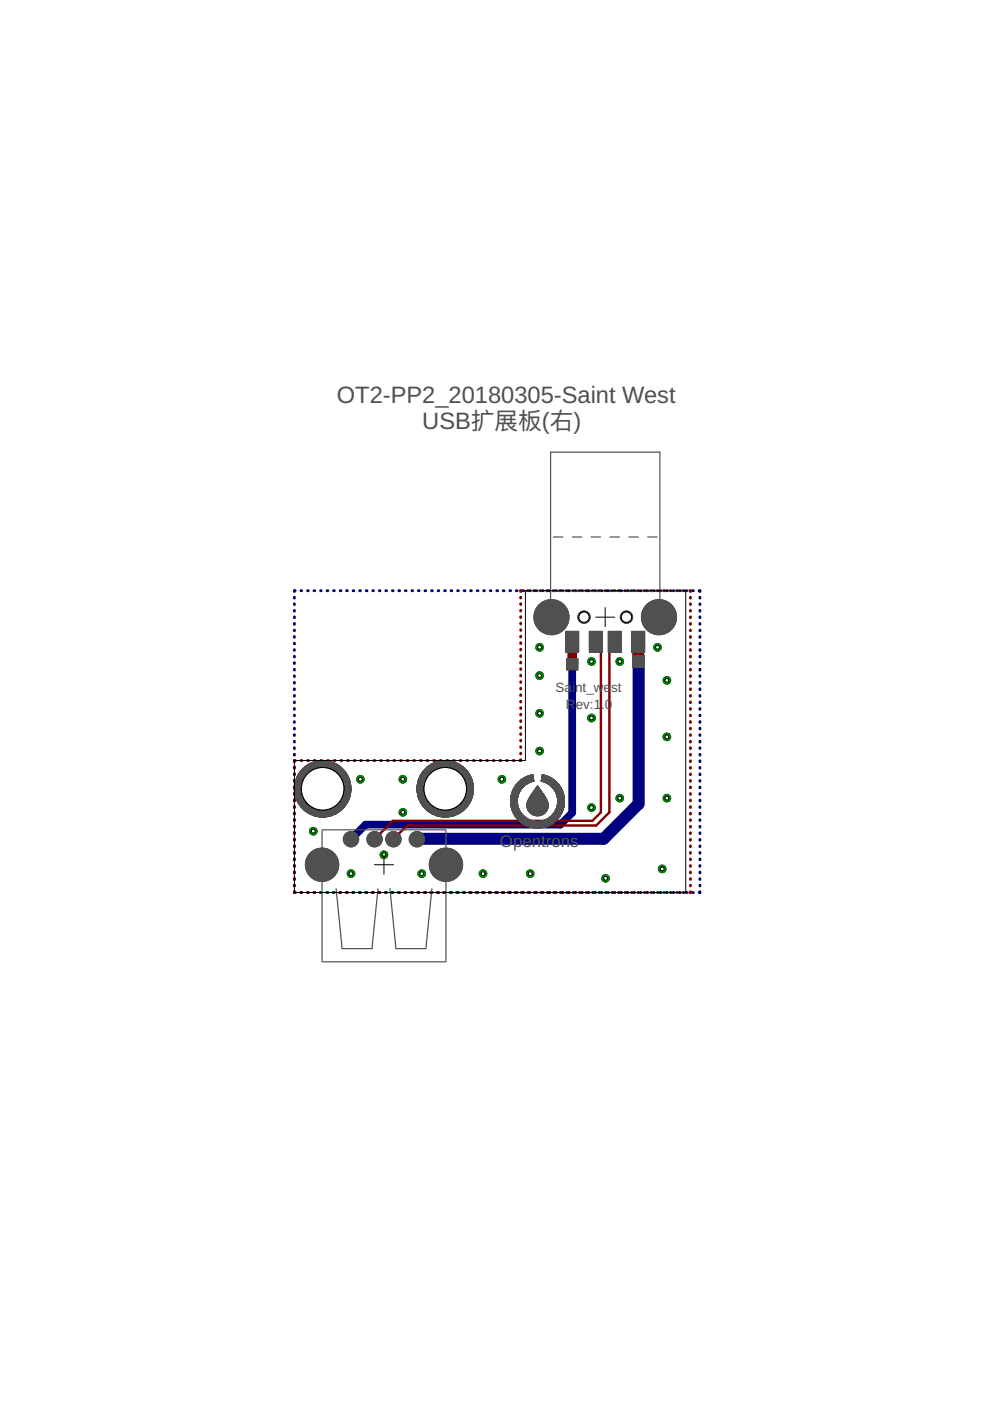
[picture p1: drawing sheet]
<svg xmlns="http://www.w3.org/2000/svg" width="210mm" height="297mm" viewBox="0 0 210 297" stroke-linecap="round" stroke-linejoin="round" font-family="sans-serif">
<defs><g id="words">
<g font-size="5" fill="#505050">
<text x="71.4" y="85.5">OT2-PP2_20180305-Saint West</text>
<text x="89.5" y="90.9">USB扩展板(右)</text>
</g>
<text font-size="3.6" fill="#505050" x="106" y="179.6">Opentrons</text>
<g font-size="2.9" fill="#505050">
<text x="117.8" y="146.6">Sai</text>
<text x="121.9" y="146.6">nt_w</text>
<text x="128" y="146.6">e</text>
<text x="129.6" y="146.6">st</text>
<text x="120" y="150.2">R</text>
<text x="122.1" y="150.2">ev:1</text>
<text x="127.5" y="150.2">.</text>
<text x="128.3" y="150.2">0</text>
</g>
</g></defs>
<g fill="#505050" stroke="#505050" stroke-width=".21">
<circle cx="94.4" cy="167.2" r="4.7"/>
<circle cx="68.4" cy="167.2" r="4.7"/>
<circle cx="68.4" cy="167.2" r="6"/>
<circle cx="94.4" cy="167.2" r="6"/>
<circle cx="83.4" cy="177.9" r="1.63"/>
<circle cx="79.4" cy="177.9" r="1.63"/>
<circle cx="88.4" cy="177.9" r="1.63"/>
<circle cx="94.6" cy="183.3" r="3.5"/>
<circle cx="68.3" cy="183.3" r="3.5"/>
<circle cx="74.4" cy="177.9" r="1.63"/>
<circle cx="139.7" cy="130.9" r="3.7"/>
<circle cx="116.9" cy="130.9" r="3.7"/>
<circle cx="132.8" cy="130.9" r="1.31"/>
<circle cx="123.8" cy="130.9" r="1.31"/>
</g>
<g fill="#505050" stroke="#505050" stroke-width=".21">
<path d="M120.1 139.6h2.4v2.4h-2.4z"/>
<path d="M134.2 139h2.4v2.5h-2.4z"/>
</g>
<g fill="#000080" stroke="#000080" stroke-width=".21">
<circle cx="68.4" cy="167.2" r="6"/>
<circle cx="94.4" cy="167.2" r="6"/>
</g>
<path d="M121.3 140.8v31.5l-2.5 2.5h-41.3l-3.1 3.1" fill="none" stroke="#000080" stroke-width="1.6"/>
<path d="M135.4 140.3v30.1l-7.4 7.4-39.6 .1" fill="none" stroke="#000080" stroke-width="2.5"/>
<g fill="none" stroke="#000080" stroke-width=".61">
<path d="M62.4 126.6v.2M62.4 128v.2M62.4 129.4v.2M62.4 130.8v.2M62.4 132.2v.2M62.4 133.6v.1M62.4 135v.1M62.4 136.4v.1M62.4 137.7v.2M62.4 139.1v.2M62.6 125.2h-.2v.2M63.8 125.2h.2"/>
<path d="M65.2 125.2h.2M66.6 125.2h.1M68 125.2h.1M69.3 125.2h.2M70.7 125.2h.2M72.1 125.2h.2M73.5 125.2h.2M74.9 125.2h.1M76.3 125.2h.1M77.6 125.2h.2M79 125.2h.2M80.4 125.2h.2"/>
<path d="M81.8 125.2h.2M83.2 125.2h.2M84.6 125.2h.1M86 125.2h.1M87.3 125.2h.2M88.7 125.2h.2M90.1 125.2h.2M91.5 125.2h.2M92.9 125.2h.1M94.3 125.2h.1M95.6 125.2h.2M97 125.2h.2"/>
<path d="M98.4 125.2h.2M99.8 125.2h.1M101.2 125.2h.1M102.6 125.2h.1M103.9 125.2h.2M105.3 125.2h.2M106.7 125.2h.2M108.1 125.2h.2M109.5 125.2h.1M110.9 125.2h.1M112.2 125.2h.2M113.6 125.2h.2"/>
<path d="M115 125.2h.2M116.4 125.2h.2M117.8 125.2h.1M119.2 125.2h.1M120.5 125.2h.2M121.9 125.2h.2M123.3 125.2h.2M124.7 125.2h.2M126.1 125.2h.2M127.5 125.2h.1M128.9 125.2h.1M130.2 125.2h.2"/>
<path d="M131.6 125.2h.2M133 125.2h.2M134.4 125.2h.2M135.8 125.2h.1M137.2 125.2h.1M138.5 125.2h.2M139.9 125.2h.2M141.3 125.2h.2M142.7 125.2h.2M144.1 125.2h.2M145.5 125.2h.1M146.9 125.2h.1"/>
<path d="M148.2 125.2h.2v.2M148.4 126.6v.2M148.4 128v.2M148.4 129.4v.2M148.4 130.8v.2M148.4 132.2v.2M148.4 133.6v.1M148.4 135v.1M148.4 136.4v.1M148.4 137.7v.2M148.4 139.1v.2M62.4 140.5v.2"/>
<path d="M62.4 141.9v.2M62.4 143.3v.1M62.4 144.7v.1M62.4 146v.2M62.4 147.4v.2M62.4 148.8v.2M62.4 150.2v.2M62.4 151.6v.2M62.4 153v.2M62.4 154.4v.2M62.4 155.8v.1M62.4 157.2v.1"/>
<path d="M62.4 158.5v.2M62.4 159.9v.2M148.4 140.5v.2M148.4 141.9v.2M148.4 143.3v.1M148.4 144.7v.1M148.4 146v.2M148.4 147.4v.2M148.4 148.8v.2M148.4 150.2v.2M148.4 151.6v.2M148.4 153v.2"/>
<path d="M148.4 154.4v.2M148.4 155.8v.1M148.4 157.2v.1M148.4 158.5v.2M148.4 159.9v.2M62.4 161.3v.2M62.4 162.7v.2M62.4 164.1v.2M62.4 165.5v.2M62.4 166.9v.1M62.4 168.3v.1M62.4 169.7v.1"/>
<path d="M62.4 171v.2M62.4 172.4v.2M62.4 173.8v.2M62.4 175.2v.2M62.4 176.6v.1M62.4 178v.1M62.4 179.3v.2M148.4 161.3v.2M148.4 162.7v.2M148.4 164.1v.2M148.4 165.5v.2M148.4 166.9v.1"/>
<path d="M148.4 168.3v.1M148.4 169.7v.1M148.4 171v.2M148.4 172.4v.2M148.4 173.8v.2M148.4 175.2v.2M148.4 176.6v.1M148.4 178v.1M148.4 179.3v.2M62.4 189.1v.1h.2M62.4 180.7v.2M62.4 182.1v.2"/>
<path d="M62.4 183.5v.2M62.4 184.9v.2M62.4 186.3v.2M62.4 187.7v.1M63.8 189.2h.2M65.2 189.2h.2M66.6 189.2h.1M68 189.2h.1M69.3 189.2h.2M70.7 189.2h.2M72.1 189.2h.2M73.5 189.2h.2"/>
<path d="M74.9 189.2h.1M76.3 189.2h.1M77.6 189.2h.2M79 189.2h.2M80.4 189.2h.2M81.8 189.2h.2M83.2 189.2h.2M84.6 189.2h.1M86 189.2h.1M87.3 189.2h.2M88.7 189.2h.2M90.1 189.2h.2"/>
<path d="M91.5 189.2h.2M92.9 189.2h.1M94.3 189.2h.1M95.6 189.2h.2M97 189.2h.2M98.4 189.2h.2M99.8 189.2h.1M101.2 189.2h.1M102.6 189.2h.1M103.9 189.2h.2M105.3 189.2h.2M106.7 189.2h.2"/>
<path d="M108.1 189.2h.2M109.5 189.2h.1M110.9 189.2h.1M112.2 189.2h.2M113.6 189.2h.2M115 189.2h.2M116.4 189.2h.2M117.8 189.2h.1M119.2 189.2h.1M120.5 189.2h.2M121.9 189.2h.2M123.3 189.2h.2"/>
<path d="M124.7 189.2h.2M126.1 189.2h.2M127.5 189.2h.1M128.9 189.2h.1M130.2 189.2h.2M131.6 189.2h.2M133 189.2h.2M134.4 189.2h.2M135.8 189.2h.1M137.2 189.2h.1M138.5 189.2h.2M139.9 189.2h.2"/>
<path d="M141.3 189.2h.2M142.7 189.2h.2M144.1 189.2h.2M145.5 189.2h.1M146.9 189.2h.1M148.4 189.1v.1h-.2M148.4 180.7v.2M148.4 182.1v.2M148.4 183.5v.2M148.4 184.9v.2M148.4 186.3v.2M148.4 187.7v.1"/>
</g>
<circle cx="83.4" cy="177.9" r="1.42" fill="#008000" stroke="#008000" stroke-width=".21"/>
<circle cx="83.4" cy="177.9" r=".91" fill="#fff" stroke="#000" stroke-width=".21"/>
<circle cx="79.4" cy="177.9" r="1.42" fill="#008000" stroke="#008000" stroke-width=".21"/>
<circle cx="79.4" cy="177.9" r=".91" fill="#fff" stroke="#000" stroke-width=".21"/>
<circle cx="88.4" cy="177.9" r="1.42" fill="#008000" stroke="#008000" stroke-width=".21"/>
<circle cx="88.4" cy="177.9" r=".91" fill="#fff" stroke="#000" stroke-width=".21"/>
<circle cx="94.6" cy="183.3" r="3.3" fill="#008000" stroke="#008000" stroke-width=".21"/>
<circle cx="94.6" cy="183.3" r="2.31" fill="#fff" stroke="#000" stroke-width=".21"/>
<circle cx="68.3" cy="183.3" r="3.3" fill="#008000" stroke="#008000" stroke-width=".21"/>
<circle cx="68.3" cy="183.3" r="2.31" fill="#fff" stroke="#000" stroke-width=".21"/>
<circle cx="74.4" cy="177.9" r="1.42" fill="#008000" stroke="#008000" stroke-width=".21"/>
<circle cx="74.4" cy="177.9" r=".91" fill="#fff" stroke="#000" stroke-width=".21"/>
<circle cx="139.7" cy="130.9" r="3.5" fill="#008000" stroke="#008000" stroke-width=".21"/>
<circle cx="139.7" cy="130.9" r="2.5" fill="#fff" stroke="#000" stroke-width=".21"/>
<circle cx="116.9" cy="130.9" r="3.5" fill="#008000" stroke="#008000" stroke-width=".21"/>
<circle cx="116.9" cy="130.9" r="2.5" fill="#fff" stroke="#000" stroke-width=".21"/>
<path d="M120.3 139.8h2v2.1h-2z" fill="#008000" stroke="#008000" stroke-width=".21"/>
<circle cx="121.3" cy="140.8" r=".59" fill="#fff" stroke="#000" stroke-width=".21"/>
<path d="M134.4 139.2h2v2.1h-2z" fill="#008000" stroke="#008000" stroke-width=".21"/>
<circle cx="135.4" cy="140.3" r=".59" fill="#fff" stroke="#000" stroke-width=".21"/>
<circle cx="114.4" cy="137.2" r=".8" fill="#008000" stroke="#008000" stroke-width=".21"/>
<circle cx="114.4" cy="137.2" r=".4" fill="#fff" stroke="#000" stroke-width=".21"/>
<circle cx="114.4" cy="143.2" r=".8" fill="#008000" stroke="#008000" stroke-width=".21"/>
<circle cx="114.4" cy="143.2" r=".4" fill="#fff" stroke="#000" stroke-width=".21"/>
<circle cx="114.4" cy="151.2" r=".8" fill="#008000" stroke="#008000" stroke-width=".21"/>
<circle cx="114.4" cy="151.2" r=".4" fill="#fff" stroke="#000" stroke-width=".21"/>
<circle cx="114.4" cy="159.2" r=".8" fill="#008000" stroke="#008000" stroke-width=".21"/>
<circle cx="114.4" cy="159.2" r=".4" fill="#fff" stroke="#000" stroke-width=".21"/>
<circle cx="106.4" cy="165.2" r=".8" fill="#008000" stroke="#008000" stroke-width=".21"/>
<circle cx="106.4" cy="165.2" r=".4" fill="#fff" stroke="#000" stroke-width=".21"/>
<circle cx="85.4" cy="165.2" r=".8" fill="#008000" stroke="#008000" stroke-width=".21"/>
<circle cx="85.4" cy="165.2" r=".4" fill="#fff" stroke="#000" stroke-width=".21"/>
<circle cx="76.4" cy="165.2" r=".8" fill="#008000" stroke="#008000" stroke-width=".21"/>
<circle cx="76.4" cy="165.2" r=".4" fill="#fff" stroke="#000" stroke-width=".21"/>
<circle cx="66.4" cy="176.2" r=".8" fill="#008000" stroke="#008000" stroke-width=".21"/>
<circle cx="66.4" cy="176.2" r=".4" fill="#fff" stroke="#000" stroke-width=".21"/>
<circle cx="74.4" cy="185.2" r=".8" fill="#008000" stroke="#008000" stroke-width=".21"/>
<circle cx="74.4" cy="185.2" r=".4" fill="#fff" stroke="#000" stroke-width=".21"/>
<circle cx="89.4" cy="185.2" r=".8" fill="#008000" stroke="#008000" stroke-width=".21"/>
<circle cx="89.4" cy="185.2" r=".4" fill="#fff" stroke="#000" stroke-width=".21"/>
<circle cx="102.4" cy="185.2" r=".8" fill="#008000" stroke="#008000" stroke-width=".21"/>
<circle cx="102.4" cy="185.2" r=".4" fill="#fff" stroke="#000" stroke-width=".21"/>
<circle cx="112.4" cy="185.2" r=".8" fill="#008000" stroke="#008000" stroke-width=".21"/>
<circle cx="112.4" cy="185.2" r=".4" fill="#fff" stroke="#000" stroke-width=".21"/>
<circle cx="128.4" cy="186.2" r=".8" fill="#008000" stroke="#008000" stroke-width=".21"/>
<circle cx="128.4" cy="186.2" r=".4" fill="#fff" stroke="#000" stroke-width=".21"/>
<circle cx="140.4" cy="184.2" r=".8" fill="#008000" stroke="#008000" stroke-width=".21"/>
<circle cx="140.4" cy="184.2" r=".4" fill="#fff" stroke="#000" stroke-width=".21"/>
<circle cx="141.4" cy="169.2" r=".8" fill="#008000" stroke="#008000" stroke-width=".21"/>
<circle cx="141.4" cy="169.2" r=".4" fill="#fff" stroke="#000" stroke-width=".21"/>
<circle cx="141.4" cy="156.2" r=".8" fill="#008000" stroke="#008000" stroke-width=".21"/>
<circle cx="141.4" cy="156.2" r=".4" fill="#fff" stroke="#000" stroke-width=".21"/>
<circle cx="141.4" cy="144.3" r=".8" fill="#008000" stroke="#008000" stroke-width=".21"/>
<circle cx="141.4" cy="144.3" r=".4" fill="#fff" stroke="#000" stroke-width=".21"/>
<circle cx="139.4" cy="137.2" r=".8" fill="#008000" stroke="#008000" stroke-width=".21"/>
<circle cx="139.4" cy="137.2" r=".4" fill="#fff" stroke="#000" stroke-width=".21"/>
<circle cx="131.4" cy="140.3" r=".8" fill="#008000" stroke="#008000" stroke-width=".21"/>
<circle cx="131.4" cy="140.3" r=".4" fill="#fff" stroke="#000" stroke-width=".21"/>
<circle cx="125.4" cy="140.3" r=".8" fill="#008000" stroke="#008000" stroke-width=".21"/>
<circle cx="125.4" cy="140.3" r=".4" fill="#fff" stroke="#000" stroke-width=".21"/>
<circle cx="125.4" cy="152.2" r=".8" fill="#008000" stroke="#008000" stroke-width=".21"/>
<circle cx="125.4" cy="152.2" r=".4" fill="#fff" stroke="#000" stroke-width=".21"/>
<circle cx="125.4" cy="171.2" r=".8" fill="#008000" stroke="#008000" stroke-width=".21"/>
<circle cx="125.4" cy="171.2" r=".4" fill="#fff" stroke="#000" stroke-width=".21"/>
<circle cx="131.4" cy="169.2" r=".8" fill="#008000" stroke="#008000" stroke-width=".21"/>
<circle cx="131.4" cy="169.2" r=".4" fill="#fff" stroke="#000" stroke-width=".21"/>
<circle cx="81.4" cy="181.2" r=".8" fill="#008000" stroke="#008000" stroke-width=".21"/>
<circle cx="81.4" cy="181.2" r=".4" fill="#fff" stroke="#000" stroke-width=".21"/>
<circle cx="85.4" cy="172.2" r=".8" fill="#008000" stroke="#008000" stroke-width=".21"/>
<circle cx="85.4" cy="172.2" r=".4" fill="#fff" stroke="#000" stroke-width=".21"/>
<g fill="#800000" stroke="#800000" stroke-width=".21">
<path d="M120.1 134h2.4v4h-2.4z"/>
<path d="M125.1 134h2.4v4h-2.4z"/>
<path d="M129.1 134h2.4v4h-2.4z"/>
<path d="M134.1 134h2.4v4h-2.4z"/>
</g>
<path d="M121.3 136v4.8" fill="none" stroke="#800000" stroke-width="2"/>
<path d="M126.3 136l1.1 1.1v35.1l-1.8 1.8h-42.3l-3.9 3.9M130.3 136l-1.1 1.2v35l-2.8 2.8h-40.1l-2.9 2.9" fill="none" stroke="#800000" stroke-width=".51"/>
<path d="M135.3 136l.1 4.3" fill="none" stroke="#800000" stroke-width="2.5"/>
<g fill="none" stroke="#800000" stroke-width=".61">
<path d="M110.4 126.6v.2M110.4 128v.2M110.4 129.4v.1M110.4 130.8v.1M110.4 132.1v.2M110.4 133.5v.2M110.4 134.9v.2M110.4 136.3v.1M110.4 137.6v.2M110.4 139v.2M110.6 125.2h-.2v.2M111.8 125.2h.2"/>
<path d="M113.2 125.2h.1M114.5 125.2h.2M115.9 125.2h.2M117.3 125.2h.2M118.7 125.2h.1M120.1 125.2h.1M121.4 125.2h.2M122.8 125.2h.2M124.2 125.2h.2M125.6 125.2h.1M126.9 125.2h.2M128.3 125.2h.2"/>
<path d="M129.7 125.2h.2M131.1 125.2h.1M132.5 125.2h.1M133.8 125.2h.2M135.2 125.2h.2M136.6 125.2h.2M138 125.2h.1M139.3 125.2h.2M140.7 125.2h.2M142.1 125.2h.2M143.5 125.2h.1M144.9 125.2h.1"/>
<path d="M146.2 125.2h.2v.2M146.4 126.6v.2M146.4 128v.2M146.4 129.4v.2M146.4 130.8v.2M146.4 132.2v.2M146.4 133.6v.1M146.4 135v.1M146.4 136.4v.1M146.4 137.7v.2M146.4 139.1v.2M110.4 140.4v.2"/>
<path d="M110.4 141.8v.1M110.4 143.2v.1M110.4 144.5v.2M110.4 145.9v.2M110.4 147.3v.2M110.4 148.7v.1M110.4 150.1v.1M110.4 151.4v.2M110.4 152.8v.2M110.4 154.2v.1M110.4 155.6v.1M110.4 157v.1"/>
<path d="M110.4 158.3v.2M110.4 159.7v.2M146.4 140.5v.2M146.4 141.9v.2M146.4 143.3v.1M146.4 144.7v.1M146.4 146v.2M146.4 147.4v.2M146.4 148.8v.2M146.4 150.2v.2M146.4 151.6v.2M146.4 153v.2"/>
<path d="M146.4 154.4v.2M146.4 155.8v.1M146.4 157.2v.1M146.4 158.5v.2M146.4 159.9v.2M62.4 162.6v.2M62.4 164v.2M62.4 165.4v.2M62.4 166.8v.2M62.4 168.2v.2M62.4 169.6v.2M62.4 171v.2"/>
<path d="M62.4 172.4v.1M62.4 173.8v.1M62.4 175.2v.1M62.4 176.5v.2M62.4 177.9v.2M62.4 179.3v.2M62.6 161.2h-.2v.2M63.8 161.2h.2M65.2 161.2h.2M66.6 161.2h.2M68.1 161.2h.1M69.4 161.2h.2"/>
<path d="M70.9 161.2h.1M72.3 161.2h.2M73.7 161.2h.2M75.1 161.2h.2M76.5 161.2h.2M77.9 161.2h.2M79.3 161.2h.2M80.7 161.2h.2M82.1 161.2h.2M83.5 161.2h.2M84.9 161.2h.2M86.3 161.2h.2"/>
<path d="M87.7 161.2h.2M89.1 161.2h.2M90.5 161.2h.2M91.9 161.2h.2M93.3 161.2h.2M94.8 161.2h.1M96.2 161.2h.2M97.6 161.2h.1M99 161.2h.2M100.4 161.2h.2M101.8 161.2h.2M103.2 161.2h.2"/>
<path d="M104.6 161.2h.2M106 161.2h.2M107.4 161.2h.2M108.8 161.2h.2M110.4 161.1v.1h-.2M146.4 161.3v.2M146.4 162.7v.2M146.4 164.1v.2M146.4 165.5v.2M146.4 166.9v.1M146.4 168.3v.1M146.4 169.7v.1"/>
<path d="M146.4 171v.2M146.4 172.4v.2M146.4 173.8v.2M146.4 175.2v.2M146.4 176.6v.1M146.4 178v.1M146.4 179.3v.2M62.4 189.1v.1h.2M62.4 180.7v.2M62.4 182.1v.2M62.4 183.5v.2M62.4 184.9v.2"/>
<path d="M62.4 186.3v.2M62.4 187.7v.1M63.8 189.2h.1M65.2 189.2h.1M66.5 189.2h.2M67.9 189.2h.2M69.3 189.2h.1M70.7 189.2h.1M72 189.2h.2M73.4 189.2h.2M74.8 189.2h.2M76.2 189.2h.1"/>
<path d="M77.5 189.2h.2M78.9 189.2h.2M80.3 189.2h.1M81.7 189.2h.1M83 189.2h.2M84.4 189.2h.2M85.8 189.2h.1M87.2 189.2h.1M88.5 189.2h.2M89.9 189.2h.2M91.3 189.2h.1M92.6 189.2h.2"/>
<path d="M94 189.2h.2M95.4 189.2h.1M96.8 189.2h.1M98.1 189.2h.2M99.5 189.2h.2M100.9 189.2h.1M102.3 189.2h.1M103.7 189.2h.1M105 189.2h.2M106.4 189.2h.2M107.8 189.2h.1M109.1 189.2h.2"/>
<path d="M110.5 189.2h.2M111.9 189.2h.1M113.3 189.2h.1M114.6 189.2h.2M116 189.2h.2M117.4 189.2h.1M118.8 189.2h.1M120.1 189.2h.2M121.5 189.2h.2M122.9 189.2h.1M124.2 189.2h.2M125.6 189.2h.2"/>
<path d="M127 189.2h.2M128.4 189.2h.1M129.8 189.2h.1M131.1 189.2h.2M132.5 189.2h.2M133.9 189.2h.1M135.3 189.2h.1M136.6 189.2h.2M138 189.2h.2M139.4 189.2h.1M140.7 189.2h.2M142.1 189.2h.2"/>
<path d="M143.5 189.2h.2M144.9 189.2h.1M146.4 189.1v.1h-.2M146.4 180.7v.2M146.4 182.1v.2M146.4 183.5v.2M146.4 184.9v.2M146.4 186.3v.2M146.4 187.7v.1"/>
</g>
<circle cx="83.4" cy="177.9" r="1.42" fill="#008000" stroke="#008000" stroke-width=".21"/>
<circle cx="83.4" cy="177.9" r=".91" fill="#fff" stroke="#000" stroke-width=".21"/>
<circle cx="79.4" cy="177.9" r="1.42" fill="#008000" stroke="#008000" stroke-width=".21"/>
<circle cx="79.4" cy="177.9" r=".91" fill="#fff" stroke="#000" stroke-width=".21"/>
<circle cx="88.4" cy="177.9" r="1.42" fill="#008000" stroke="#008000" stroke-width=".21"/>
<circle cx="88.4" cy="177.9" r=".91" fill="#fff" stroke="#000" stroke-width=".21"/>
<circle cx="94.6" cy="183.3" r="3.3" fill="#008000" stroke="#008000" stroke-width=".21"/>
<circle cx="94.6" cy="183.3" r="2.31" fill="#fff" stroke="#000" stroke-width=".21"/>
<circle cx="68.3" cy="183.3" r="3.3" fill="#008000" stroke="#008000" stroke-width=".21"/>
<circle cx="68.3" cy="183.3" r="2.31" fill="#fff" stroke="#000" stroke-width=".21"/>
<circle cx="74.4" cy="177.9" r="1.42" fill="#008000" stroke="#008000" stroke-width=".21"/>
<circle cx="74.4" cy="177.9" r=".91" fill="#fff" stroke="#000" stroke-width=".21"/>
<circle cx="139.7" cy="130.9" r="3.5" fill="#008000" stroke="#008000" stroke-width=".21"/>
<circle cx="139.7" cy="130.9" r="2.5" fill="#fff" stroke="#000" stroke-width=".21"/>
<circle cx="116.9" cy="130.9" r="3.5" fill="#008000" stroke="#008000" stroke-width=".21"/>
<circle cx="116.9" cy="130.9" r="2.5" fill="#fff" stroke="#000" stroke-width=".21"/>
<path d="M120.3 139.8h2v2.1h-2z" fill="#008000" stroke="#008000" stroke-width=".21"/>
<circle cx="121.3" cy="140.8" r=".59" fill="#fff" stroke="#000" stroke-width=".21"/>
<path d="M134.4 139.2h2v2.1h-2z" fill="#008000" stroke="#008000" stroke-width=".21"/>
<circle cx="135.4" cy="140.3" r=".59" fill="#fff" stroke="#000" stroke-width=".21"/>
<circle cx="114.4" cy="137.2" r=".8" fill="#008000" stroke="#008000" stroke-width=".21"/>
<circle cx="114.4" cy="137.2" r=".4" fill="#fff" stroke="#000" stroke-width=".21"/>
<circle cx="114.4" cy="143.2" r=".8" fill="#008000" stroke="#008000" stroke-width=".21"/>
<circle cx="114.4" cy="143.2" r=".4" fill="#fff" stroke="#000" stroke-width=".21"/>
<circle cx="114.4" cy="151.2" r=".8" fill="#008000" stroke="#008000" stroke-width=".21"/>
<circle cx="114.4" cy="151.2" r=".4" fill="#fff" stroke="#000" stroke-width=".21"/>
<circle cx="114.4" cy="159.2" r=".8" fill="#008000" stroke="#008000" stroke-width=".21"/>
<circle cx="114.4" cy="159.2" r=".4" fill="#fff" stroke="#000" stroke-width=".21"/>
<circle cx="106.4" cy="165.2" r=".8" fill="#008000" stroke="#008000" stroke-width=".21"/>
<circle cx="106.4" cy="165.2" r=".4" fill="#fff" stroke="#000" stroke-width=".21"/>
<circle cx="85.4" cy="165.2" r=".8" fill="#008000" stroke="#008000" stroke-width=".21"/>
<circle cx="85.4" cy="165.2" r=".4" fill="#fff" stroke="#000" stroke-width=".21"/>
<circle cx="76.4" cy="165.2" r=".8" fill="#008000" stroke="#008000" stroke-width=".21"/>
<circle cx="76.4" cy="165.2" r=".4" fill="#fff" stroke="#000" stroke-width=".21"/>
<circle cx="66.4" cy="176.2" r=".8" fill="#008000" stroke="#008000" stroke-width=".21"/>
<circle cx="66.4" cy="176.2" r=".4" fill="#fff" stroke="#000" stroke-width=".21"/>
<circle cx="74.4" cy="185.2" r=".8" fill="#008000" stroke="#008000" stroke-width=".21"/>
<circle cx="74.4" cy="185.2" r=".4" fill="#fff" stroke="#000" stroke-width=".21"/>
<circle cx="89.4" cy="185.2" r=".8" fill="#008000" stroke="#008000" stroke-width=".21"/>
<circle cx="89.4" cy="185.2" r=".4" fill="#fff" stroke="#000" stroke-width=".21"/>
<circle cx="102.4" cy="185.2" r=".8" fill="#008000" stroke="#008000" stroke-width=".21"/>
<circle cx="102.4" cy="185.2" r=".4" fill="#fff" stroke="#000" stroke-width=".21"/>
<circle cx="112.4" cy="185.2" r=".8" fill="#008000" stroke="#008000" stroke-width=".21"/>
<circle cx="112.4" cy="185.2" r=".4" fill="#fff" stroke="#000" stroke-width=".21"/>
<circle cx="128.4" cy="186.2" r=".8" fill="#008000" stroke="#008000" stroke-width=".21"/>
<circle cx="128.4" cy="186.2" r=".4" fill="#fff" stroke="#000" stroke-width=".21"/>
<circle cx="140.4" cy="184.2" r=".8" fill="#008000" stroke="#008000" stroke-width=".21"/>
<circle cx="140.4" cy="184.2" r=".4" fill="#fff" stroke="#000" stroke-width=".21"/>
<circle cx="141.4" cy="169.2" r=".8" fill="#008000" stroke="#008000" stroke-width=".21"/>
<circle cx="141.4" cy="169.2" r=".4" fill="#fff" stroke="#000" stroke-width=".21"/>
<circle cx="141.4" cy="156.2" r=".8" fill="#008000" stroke="#008000" stroke-width=".21"/>
<circle cx="141.4" cy="156.2" r=".4" fill="#fff" stroke="#000" stroke-width=".21"/>
<circle cx="141.4" cy="144.3" r=".8" fill="#008000" stroke="#008000" stroke-width=".21"/>
<circle cx="141.4" cy="144.3" r=".4" fill="#fff" stroke="#000" stroke-width=".21"/>
<circle cx="139.4" cy="137.2" r=".8" fill="#008000" stroke="#008000" stroke-width=".21"/>
<circle cx="139.4" cy="137.2" r=".4" fill="#fff" stroke="#000" stroke-width=".21"/>
<circle cx="131.4" cy="140.3" r=".8" fill="#008000" stroke="#008000" stroke-width=".21"/>
<circle cx="131.4" cy="140.3" r=".4" fill="#fff" stroke="#000" stroke-width=".21"/>
<circle cx="125.4" cy="140.3" r=".8" fill="#008000" stroke="#008000" stroke-width=".21"/>
<circle cx="125.4" cy="140.3" r=".4" fill="#fff" stroke="#000" stroke-width=".21"/>
<circle cx="125.4" cy="152.2" r=".8" fill="#008000" stroke="#008000" stroke-width=".21"/>
<circle cx="125.4" cy="152.2" r=".4" fill="#fff" stroke="#000" stroke-width=".21"/>
<circle cx="125.4" cy="171.2" r=".8" fill="#008000" stroke="#008000" stroke-width=".21"/>
<circle cx="125.4" cy="171.2" r=".4" fill="#fff" stroke="#000" stroke-width=".21"/>
<circle cx="131.4" cy="169.2" r=".8" fill="#008000" stroke="#008000" stroke-width=".21"/>
<circle cx="131.4" cy="169.2" r=".4" fill="#fff" stroke="#000" stroke-width=".21"/>
<circle cx="81.4" cy="181.2" r=".8" fill="#008000" stroke="#008000" stroke-width=".21"/>
<circle cx="81.4" cy="181.2" r=".4" fill="#fff" stroke="#000" stroke-width=".21"/>
<circle cx="85.4" cy="172.2" r=".8" fill="#008000" stroke="#008000" stroke-width=".21"/>
<circle cx="85.4" cy="172.2" r=".4" fill="#fff" stroke="#000" stroke-width=".21"/>
<g fill="#800000" stroke="#800000" stroke-width=".21">
<circle cx="68.4" cy="167.2" r="6"/>
<circle cx="94.4" cy="167.2" r="6"/>
</g>
<g fill="#505050" stroke="#505050" stroke-width=".21">
<circle cx="94.4" cy="167.2" r="4.7"/>
<circle cx="68.4" cy="167.2" r="4.7"/>
<circle cx="68.4" cy="167.2" r="6"/>
<circle cx="94.4" cy="167.2" r="6"/>
<circle cx="83.4" cy="177.9" r="1.63"/>
<circle cx="79.4" cy="177.9" r="1.63"/>
<circle cx="88.4" cy="177.9" r="1.63"/>
<circle cx="94.6" cy="183.3" r="3.5"/>
<circle cx="68.3" cy="183.3" r="3.5"/>
<circle cx="74.4" cy="177.9" r="1.63"/>
<circle cx="139.7" cy="130.9" r="3.7"/>
<circle cx="116.9" cy="130.9" r="3.7"/>
<circle cx="132.8" cy="130.9" r="1.31"/>
<circle cx="123.8" cy="130.9" r="1.31"/>
</g>
<g fill="#505050" stroke="#505050" stroke-width=".21">
<path d="M119.9 133.8h2.8v4.4h-2.8z"/>
<path d="M124.9 133.8h2.8v4.4h-2.8z"/>
<path d="M128.9 133.8h2.8v4.4h-2.8z"/>
<path d="M133.9 133.8h2.8v4.4h-2.8z"/>
<path d="M120.1 139.6h2.4v2.4h-2.4z"/>
<path d="M134.2 139h2.4v2.5h-2.4z"/>
<path d="M120.1 134h2.4v4h-2.4z"/>
<path d="M125.1 134h2.4v4h-2.4z"/>
<path d="M129.1 134h2.4v4h-2.4z"/>
<path d="M134.1 134h2.4v4h-2.4z"/>
</g>
<g fill="none" stroke="#505050" stroke-width=".21">
<path d="M108.2 170.2h1.5M108.2 170.1h1.5M108.2 170h1.5M108.2 169.9h1.5M108.2 169.8h1.5M108.2 169.7h1.5M108.2 169.5h1.5M108.3 170.3h1.4M108.3 170.2h1.4M108.3 169.4h1.4M108.3 170.6h1.5M108.3 170.6h1.4"/>
<path d="M108.3 170.5h1.4M108.3 170.4h1.4M108.3 169.3h1.4M108.3 169.2h1.4M108.3 169.1h1.4M108.3 170.8h1.5M108.3 170.7h1.5M108.3 169h1.5M108.3 168.9h1.5M108.4 171h1.4M108.4 170.9h1.4M108.4 168.8h1.4"/>
<path d="M108.4 171.1h1.5M108.4 171l1.5 .1M108.4 168.7h1.5M108.4 168.6h1.5M108.4 171.1l1.5 .1M108.4 171.2l1.5 .1M108.4 171.2h1.5M108.4 168.5h1.5M108.4 171.3h1.6M108.4 171.3h1.5M108.4 168.4h1.6M108.5 171.4h1.5"/>
<path d="M108.5 171.4l1.5 .1M108.5 168.2h1.5M108.5 171.6h1.6M108.5 171.5h1.5M108.5 171.7h1.6M108.6 171.8h1.6M108.6 171.7h1.5M108.6 168h1.6M108.6 167.9h1.6M108.6 171.9h1.6M108.6 171.8l1.6 .1M108.6 172h1.7"/>
<path d="M108.7 172l1.6 .1M108.7 172.1h1.6M108.7 172.1l1.7 .1M108.8 172.2h1.6M108.8 172.3h1.6M108.8 172.3h1.7M108.8 172.4h1.7M108.8 172.4h1.8M108.9 172.5h1.7M108.9 172.5l1.7 .1M108.9 172.6h1.8M109 167.1h1.7"/>
<path d="M109 172.7h1.8M109 172.7l1.8 .1M109.1 172.8h1.8M109.1 172.9h1.9M109.1 172.9l1.9 .1M109.2 173h1.9M109.2 173l2 .1M109.3 173.1h1.9M109.3 173.1l2 .1M109.3 173.2h2.1M109.4 173.3h2M109.4 173.3h2.1"/>
<path d="M109.5 173.4h2.1M109.5 173.4l2.2 .1M109.5 173.5h2.2M109.6 173.5l2.2 .1M109.6 173.6h2.3M109.7 173.6l2.3 .1M109.7 173.7h2.4M109.7 169.6h-1.5M109.7 169.3l-1.4 .1M109.7 169.2h-1.4M109.8 173.7l2.5 .1M109.8 169.1h-1.5"/>
<path d="M109.8 168.9l-1.5 .1M109.8 173.8h2.6M109.9 173.8l2.6 .1M109.9 168.7h-1.5M109.9 173.9h2.7M109.9 168.5h-1.5M110 173.9l2.8 .1M110 168.4h-1.6M110 168.3h-1.5M110 174h3.1M110.1 168.1h-1.6M110.1 174.1h3.3"/>
<path d="M110.1 168h-1.6M110.1 165.7h3.1M110.2 174.1h7.6M110.2 165.6h3M110.2 174.2h7.5M110.2 167.9h-1.6M110.2 167.8h-1.6M110.2 165.5h3M110.3 174.2h7.4M110.3 167.8h-1.7M110.3 165.5h2.9M110.3 167.7h-1.6"/>
<path d="M110.3 174.3h7.3M110.3 167.6l-1.6 .1M110.3 167.6h-1.6M110.3 165.4h2.9M110.4 174.3h7.1M110.4 167.5l-1.7 .1M110.4 167.5h-1.6M110.4 165.4h2.8M110.4 174.4h7.1M110.4 167.4l-1.6 .1M110.5 165.3h2.6M110.5 167.4h-1.7"/>
<path d="M110.5 174.4h6.9M110.5 167.3l-1.7 .1M110.6 167.3h-1.7M110.6 174.5h6.7M110.6 167.2l-1.7 .1M110.6 165.2h2.5M110.6 167.2h-1.7M110.7 165.2h2.4M110.7 174.5h6.6M110.7 167.1l-1.8 .1M110.7 174.6h6.5M110.8 165.1h2.3"/>
<path d="M110.8 167h-1.8M110.8 174.6h6.3M110.9 166.9h-1.8M110.9 165h2.2M111 166.8l-1.9 .1M111 166.8h-1.9M111 165h2.1M111.1 166.7l-1.9 .1M111.1 174.8h5.8M111.1 166.7h-1.9M111.1 164.9h2M111.2 174.9h5.6"/>
<path d="M111.2 164.9h1.9M111.2 166.6l-2 .1M111.2 166.6h-1.9M111.3 174.9h5.4M111.3 166.5l-2 .1M111.3 164.8h1.8M111.4 175h5.2M111.4 166.5h-2.1M111.4 164.8h1.7M111.4 166.4l-2 .1M111.5 175h5M111.5 166.4h-2.1"/>
<path d="M111.5 164.7h1.6M111.6 164.7h1.4M111.6 175.1h4.7M111.6 166.3h-2.1M111.7 166.3h-2.2M111.7 175.1h4.5M111.7 171h4.5M111.7 170.9h4.5M111.7 170.8h4.5M111.7 170.7h4.5M111.7 170.6h4.5M111.7 170.5h4.5"/>
<path d="M111.7 171.1h4.5M111.7 170.4h4.5M111.7 170.3h4.5M111.7 164.6h1.3M111.8 171.2h4.4M111.8 170.3h4.4M111.8 166.2h-2.3M111.8 171.3h4.4M111.8 170.2h4.4M111.8 171.4h4.3M111.8 170.1l4.3 .1M111.8 170.1h4.3"/>
<path d="M111.8 166.2h-2.2M111.8 175.2h4.3M111.8 171.5h4.3M111.8 170h4.3M111.8 164.5h1.2M111.9 171.6h4.2M111.9 169.9h4.2M111.9 171.7h4.1M111.9 171.6h4.1M111.9 169.8h4.1M111.9 175.2h4.1M111.9 166.1h-2.3"/>
<path d="M112 169.7h4M112 171.8h4M112 171.8h3.9M112 169.6h3.9M112 164.5h1M112 171.9h3.9M112 166.1h-2.3M112.1 171.9h3.8M112.1 169.5h3.8M112.1 172h3.7M112.1 169.4h3.7M112.1 175.3h3.7"/>
<path d="M112.2 172.1h3.6M112.2 169.3h3.6M112.2 166h-2.5M112.2 164.4h.8M112.2 169.2l3.6 .1M112.2 172.1h3.5M112.2 169.2h3.5M112.2 172.2h3.5M112.2 169.1l3.5 .1M112.2 165.9l-2.4 .1M112.3 175.3h3.4M112.3 169.1h3.4"/>
<path d="M112.3 172.3h3.3M112.3 169h3.3M112.4 172.3h3.2M112.4 169h3.2M112.4 164.4h.6M112.4 172.4h3.1M112.4 168.9h3.1M112.4 168.8h3.1M112.4 165.9h-2.6M112.5 172.4h3M112.5 168.8h3M112.5 168.7h3"/>
<path d="M112.5 164.3h.5M112.5 175.4h2.9M112.5 165.8l-2.6 .1M112.5 172.5h2.9M112.5 168.7h2.9M112.6 168.6h2.8M112.6 172.5h2.8M112.6 168.6h2.7M112.6 168.5h2.7M112.6 175.4h2.7M112.7 172.6h2.6M112.7 168.5h2.6"/>
<path d="M112.7 168.4h2.5M112.7 165.8h-2.8M112.7 172.6h2.5M112.8 168.3h2.4M112.8 172.7h2.3M112.8 168.3h2.3M112.9 168.2h2.2M112.9 168.1h2.1M112.9 165.7l-2.9 .1M112.9 172.7h2.1M112.9 175.5h2.1M112.9 164.2l-.1 .1"/>
<path d="M113 168h2M113 168h1.9M113.1 172.8h1.8M113.1 167.9h1.8M113.1 167.8h1.7M113.1 172.8h1.7M113.2 165.7h-3.2M113.2 167.7h1.6M113.2 175.5h1.5M113.2 167.7h1.5M113.3 167.6h1.4M113.3 167.6h1.3"/>
<path d="M113.3 172.9h1.3M113.3 167.5h1.3M113.4 167.5h1.2M113.4 167.4h1.1M113.5 167.3h1M113.5 172.9h1M113.5 167.3h.9M113.6 167.2h.8M113.6 167.2h.7M113.6 167.1h.7M113.7 167h.6M113.7 167h.5"/>
<path d="M113.7 166.9h.5M113.8 166.9h.4M113.8 166.8h.3M113.9 166.8h.2M113.9 166.7h.1M113.9 166.6h.1M114.7 165.6l3.1 .1M114.7 165.6h3.1M114.7 165.5h3M114.8 165.5h2.9M114.8 165.4h2.8M114.8 165.7h3.1"/>
<path d="M114.8 165.4h2.7M114.8 165.3h2.7M114.8 165.3h2.6M114.8 165.2h2.5M114.8 165.1h2.4M114.8 165.1h2.3M114.9 165h2.1M114.9 164.9l2 .1M114.9 164.9h1.9M114.9 164.8l1.9 .1M114.9 164.8h1.7M114.9 164.7l1.6 .1"/>
<path d="M114.9 164.7h1.5M114.9 164.6l1.4 .1M114.9 164.6h1.3M114.9 164.5h1.2M114.9 164.5h1M115 164.4h.8M115 164.4h.6M115 164.3h.5M115 164.2l.2 .1M115.1 165.7l2.9 .1M115.2 165.8h2.8M115.4 165.8l2.6 .1"/>
<path d="M115.5 165.9h2.6M115.7 165.9l2.5 .1M115.8 166h2.4M115.9 166.1h2.3M116 166.1h2.3M116.1 166.2h2.2M116.1 171.3l-4.3 .1M116.2 166.2h2.2M116.2 171.1h-4.5M116.3 166.3h2.1M116.3 166.3h2.2M116.4 173.4h2.1"/>
<path d="M116.4 166.4h2.1M116.5 166.4l2.1 .1M116.6 166.5h2M116.6 166.5l2 .1M116.7 166.6h2M116.8 166.6l1.9 .1M116.8 166.7h1.9M116.9 173h1.8M116.9 166.7l1.9 .1M116.9 173h1.9M116.9 174.8h-5.9M116.9 166.8h1.9"/>
<path d="M117 172.9h1.8M117 166.8l1.9 .1M117 174.7h-6.1M117 166.9h1.9M117.1 172.8h1.8M117.1 167h1.8M117.2 172.7h1.7M117.2 167.1h1.8M117.3 167.2h1.7M117.3 167.2l1.8 .1M117.4 167.3h1.7M117.4 172.4h1.7"/>
<path d="M117.5 167.4h1.6M117.5 167.4l1.7 .1M117.5 167.5h1.7M117.5 167.5l1.7 .1M117.6 167.6h1.6M117.6 167.6l1.7 .1M117.6 167.7h1.7M117.7 172h1.6M117.7 167.7l1.6 .1M117.7 171.9h1.6M117.7 167.8h1.6M117.7 167.9h1.6"/>
<path d="M117.8 167.9h1.6M117.8 168h1.6M117.8 171.7h1.6M117.9 174.1h-3.4M117.9 171.6h1.5M117.9 168.1h1.5M117.9 174h-3M117.9 171.5h1.5M117.9 168.2h1.5M117.9 168.3h1.6M118 173.9l-2.9 .1M118 171.4h1.5"/>
<path d="M118 168.3h1.5M118 171.3h1.5M118 168.4h1.5M118 173.9h-2.7M118 168.5h1.5M118 171.1h1.5M118 168.6h1.5M118.1 173.8l-2.7 .1M118.1 168.7h1.5M118.1 171h1.5M118.1 173.8h-2.5M118.1 170.9h1.5"/>
<path d="M118.1 168.8h1.5M118.1 168.9h1.5M118.2 170.8h1.4M118.2 170.7h1.4M118.2 169l1.4 .1M118.2 169h1.4M118.2 173.7l-2.5 .1M118.2 170.6h1.4M118.2 169.1h1.4M118.2 170.5h1.4M118.2 170.5h1.5M118.2 169.2h1.5"/>
<path d="M118.2 169.2h1.4M118.2 173.7h-2.4M118.2 170.4h1.5M118.2 170.3h1.5M118.2 170.2h1.5M118.2 169.4h1.5M118.2 169.3l1.5 .1M118.2 169.3h1.5M118.2 170.1h1.5M118.2 170h1.5M118.2 169.9h1.5M118.2 169.8h1.5"/>
<path d="M118.2 169.7h1.5M118.2 169.6h1.5M118.2 169.5h1.5M118.3 173.6l-2.4 .1M118.3 173.6h-2.3M118.4 173.5l-2.3 .1M118.4 173.5h-2.2M118.4 173.4l-2.1 .1M118.5 173.3l-2.1 .1M118.6 173.3h-2.1M118.6 173.2h-2M118.7 173.1l-2 .1"/>
<path d="M118.7 173.1h-2M118.7 173.1h-1.9M118.9 172.8l-1.9 .1M118.9 172.7l-1.8 .1M119 172.6l-1.8 .1M119 172.6h-1.7M119 172.5l-1.7 .1M119.1 172.5h-1.8M119.1 172.4h-1.7M119.1 172.3h-1.6M119.2 172.3h-1.7M119.2 172.2h-1.7"/>
<path d="M119.2 172.1l-1.6 .1M119.2 172.1h-1.6M119.3 172l-1.7 .1M119.3 171.9h-1.6M119.3 171.8l-1.5 .1M119.4 171.8h-1.6M119.4 171.7h-1.6M119.5 171.4h-1.6M119.5 171.2h-1.5M119.5 171.1l-1.5 .1M119.6 171l-1.5 .1M119.6 170.8l-1.5 .1"/>
<path d="M119.6 170.7h-1.4"/>
</g>
<g fill="none" stroke="#505050" stroke-width=".25">
<path d="M117.3 113.9h2M121.3 113.9h2M125.3 113.9h2M129.3 113.9h2M133.3 113.9h2M137.3 113.9h2M116.7 130.9v-35h23.2v35M117.3 125.3h2M121.3 125.3h2M125.3 125.3h2M129.3 125.3h2M133.3 125.3h2"/>
<path d="M137.3 125.3h2M68.3 176v27.9M68.4 175.9h26M94.6 176v27.9M71.3 188.4l1.2 12.7h6.4l1.2-12.7M82.7 188.4l1.2 12.7h6.4l1.3-12.7M68.5 203.9h25.9"/>
</g>
<g fill="none" stroke="#000" stroke-width=".21">
<path d="M126.3 130.9h4M128.3 128.8v4.1M62.4 161.2h49v-36h34v64h-83zM79.4 183.3h4M81.4 181.3v4.1"/>
<circle cx="94.4" cy="167.2" r="4.5"/>
</g>
<circle cx="94.4" cy="167.2" r="4.5" fill="#fff" stroke="#000" stroke-width=".21"/>
<circle cx="68.4" cy="167.2" r="4.5" fill="none" stroke="#000" stroke-width=".21"/>
<circle cx="68.4" cy="167.2" r="4.5" fill="#fff" stroke="#000" stroke-width=".21"/>
<circle cx="132.8" cy="130.9" r="1.1" fill="none" stroke="#000" stroke-width=".21"/>
<circle cx="132.8" cy="130.9" r="1.1" fill="#fff" stroke="#000" stroke-width=".21"/>
<circle cx="123.8" cy="130.9" r="1.1" fill="none" stroke="#000" stroke-width=".21"/>
<circle cx="123.8" cy="130.9" r="1.1" fill="#fff" stroke="#000" stroke-width=".21"/>
<use href="#words"/>
</svg>
